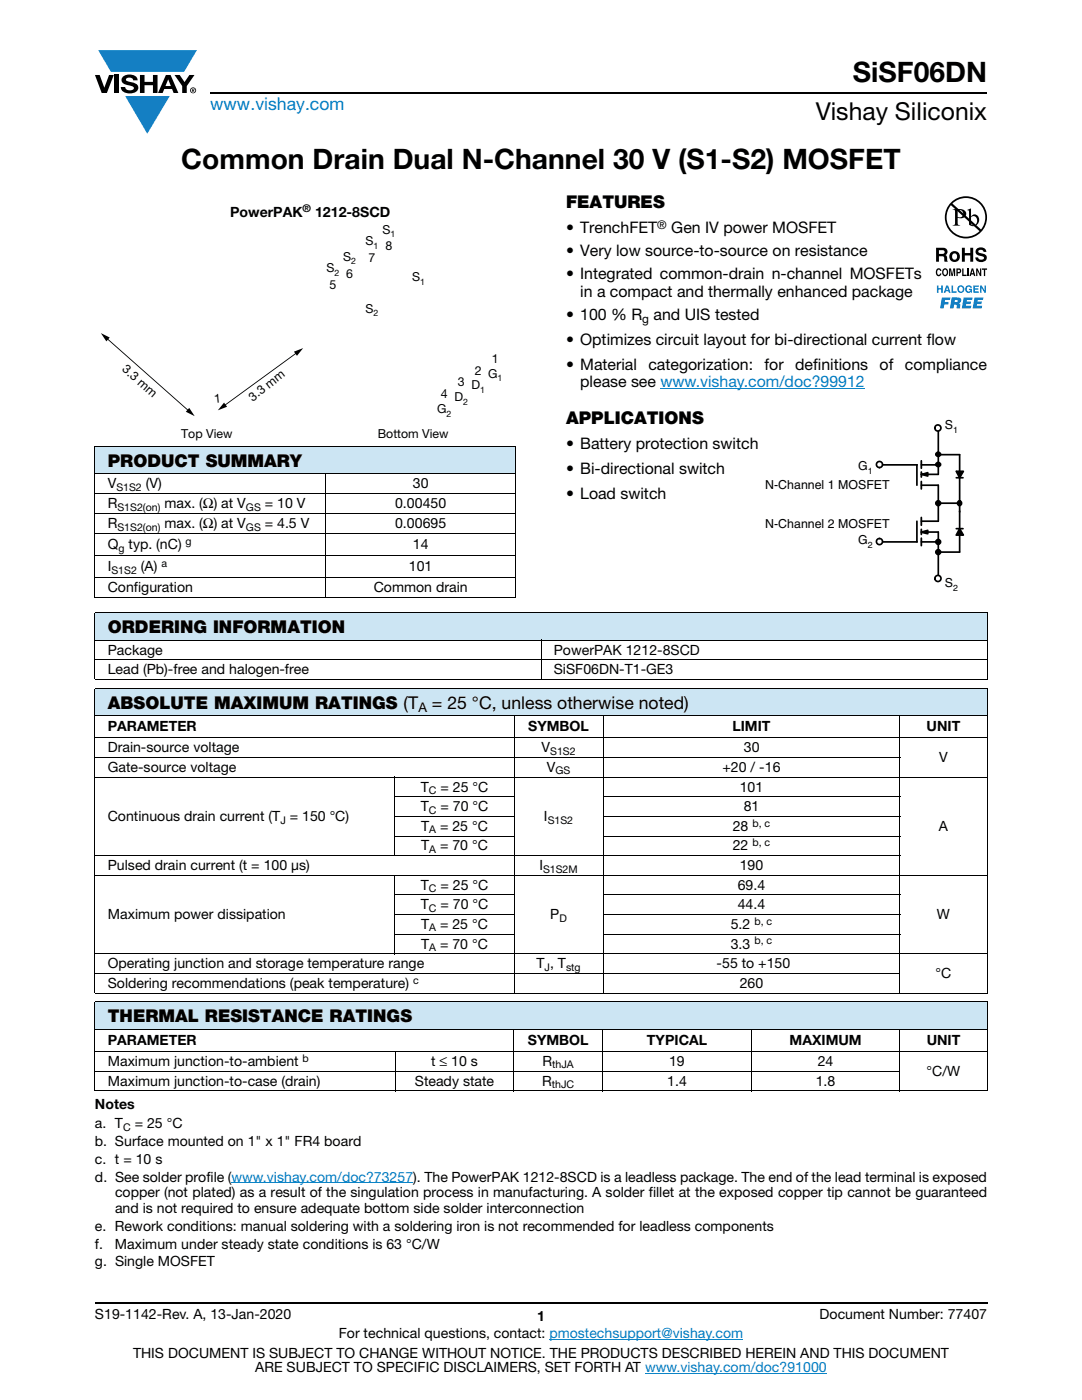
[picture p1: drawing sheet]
<svg xmlns="http://www.w3.org/2000/svg" width="216mm" height="279mm" viewBox="0 0 216 279" stroke-linecap="round" stroke-linejoin="round" font-family="sans-serif">
<defs><g id="words">
<g font-size="5.6">
<text x="170.2" y="16.4">SiSF06DN</text>
<text x="36.2" y="33.8">Common Drain Dual N-Channel 30 V (S1-S2) MOSFET</text>
</g>
<text font-size="4.9" x="162.8" y="24">Vishay Siliconix</text>
<text font-size="3.5" fill="#007ec4" x="42" y="21.9">www.vishay.com</text>
<g font-size="3.5">
<text x="112.9" y="41.5">FEATURES</text>
<text x="112.9" y="84.6">APPLICATIONS</text>
<text x="21.5" y="93.2">PRODUCT SUMMARY</text>
<text x="21.5" y="126.4">ORDERING INFORMATION</text>
<text x="21.5" y="141.5">ABSOLUTE MAXIMUM RATINGS (T</text>
<text x="86.2" y="141.5">= 25 °C, unless otherwise noted)</text>
<text x="21.5" y="204">THERMAL RESISTANCE RATINGS</text>
</g>
<g font-size="3.2">
<text x="112.9" y="46.6">• TrenchFET</text>
<text x="133.9" y="46.6">Gen IV power MOSFET</text>
<text x="112.9" y="51.2">• Very low source-to-source on resistance</text>
<text x="112.9" y="55.8">• Integrated common-drain n-channel MOSFETs</text>
<text x="115.8" y="59.3">in a compact and thermally enhanced package</text>
<text x="112.9" y="63.9">• 100 % R</text>
<text x="130.4" y="63.9">and UIS tested</text>
<text x="112.9" y="68.8">• Optimizes circuit layout for bi-directional current flow</text>
<text x="112.9" y="73.7">• Material</text>
<text x="115.8" y="77.3">please see www.vishay.com/doc?99912</text>
<text x="129.4" y="73.7">categorization:</text>
<text x="152.6" y="73.7">for</text>
<text x="158.7" y="73.7">definitions</text>
<text x="175.5" y="73.7">of</text>
<text x="180.6" y="73.7">compliance</text>
<text x="112.9" y="89.6">• Battery protection switch</text>
<text x="112.9" y="94.6">• Bi-directional switch</text>
<text x="112.9" y="99.5">• Load switch</text>
</g>
<g font-size="2.8">
<text x="45.9" y="43.3">PowerPAK</text>
<text x="62.9" y="43.3">1212-8SCD</text>
<text x="21.5" y="101.4">R</text>
<text x="21.5" y="97.4">V</text>
<text x="29.1" y="97.4">(V)</text>
<text x="32.8" y="101.4">max. (Ω) at V</text>
<text x="52.8" y="101.4">= 10 V</text>
<text x="78.8" y="101.4">0.00450</text>
<text x="82.4" y="97.4">30</text>
<text x="21.5" y="105.4">R</text>
<text x="32.8" y="105.4">max. (Ω) at V</text>
<text x="52.8" y="105.4">= 4.5 V</text>
<text x="78.8" y="105.4">0.00695</text>
<text x="21.5" y="109.6">Q</text>
<text x="25.7" y="109.6">typ. (nC)</text>
<text x="82.4" y="109.6">14</text>
<text x="21.5" y="118.2">Configuration</text>
<text x="21.5" y="114">I</text>
<text x="28.1" y="114">(A)</text>
<text x="74.6" y="118.2">Common drain</text>
<text x="81.6" y="114">101</text>
<text x="21.5" y="130.6">Package</text>
<text x="110.5" y="130.6">PowerPAK 1212-8SCD</text>
<text x="21.5" y="134.6">Lead (Pb)-free and halogen-free</text>
<text x="110.5" y="134.6">SiSF06DN-T1-GE3</text>
<text x="21.5" y="146">PARAMETER</text>
<text x="105.4" y="146">SYMBOL</text>
<text x="146.1" y="146">LIMIT</text>
<text x="184.9" y="146">UNIT</text>
<text x="21.5" y="150.1">Drain-source voltage</text>
<text x="21.5" y="154.1">Gate-source voltage</text>
<text x="108.1" y="150.1">V</text>
<text x="109.1" y="154.1">V</text>
<text x="144.2" y="154.1">+20 / -16</text>
<text x="148.4" y="150.1">30</text>
<text x="187.4" y="152.1">V</text>
<text x="83.9" y="158">T</text>
<text x="83.9" y="161.9">T</text>
<text x="87.9" y="158">= 25 °C</text>
<text x="87.9" y="161.9">= 70 °C</text>
<text x="147.6" y="158">101</text>
<text x="148.4" y="161.9">81</text>
<text x="21.5" y="163.9">Continuous drain current (T = 150 °C)</text>
<text x="84" y="165.8">T</text>
<text x="87.8" y="165.8">= 25 °C</text>
<text x="108.5" y="163.9">I</text>
<text x="146.2" y="165.8">28</text>
<text x="187.3" y="165.8">A</text>
<text x="21.5" y="173.6">Pulsed drain current (t = 100 μs)</text>
<text x="84" y="169.7">T</text>
<text x="87.8" y="169.7">= 70 °C</text>
<text x="107.6" y="173.6">I</text>
<text x="146.2" y="169.7">22</text>
<text x="147.6" y="173.6">190</text>
<text x="83.9" y="177.5">T</text>
<text x="87.9" y="177.5">= 25 °C</text>
<text x="147.2" y="177.5">69.4</text>
<text x="21.5" y="183.4">Maximum power dissipation</text>
<text x="83.9" y="181.5">T</text>
<text x="84" y="185.4">T</text>
<text x="87.8" y="185.4">= 25 °C</text>
<text x="87.9" y="181.5">= 70 °C</text>
<text x="109.8" y="183.4">P</text>
<text x="145.8" y="185.4">5.2</text>
<text x="147.2" y="181.5">44.4</text>
<text x="187" y="183.4">W</text>
<text x="84" y="189.3">T</text>
<text x="87.8" y="189.3">= 70 °C</text>
<text x="145.8" y="189.3">3.3</text>
<text x="21.5" y="197.1">Soldering recommendations (peak temperature)</text>
<text x="21.5" y="193.2">Operating junction and storage temperature range</text>
<text x="107" y="193.2">T , T</text>
<text x="143" y="193.2">-55 to +150</text>
<text x="147.6" y="197.1">260</text>
<text x="186.7" y="195.2">°C</text>
<text x="21.5" y="208.6">PARAMETER</text>
<text x="105.3" y="208.6">SYMBOL</text>
<text x="129.1" y="208.6">TYPICAL</text>
<text x="157.5" y="208.6">MAXIMUM</text>
<text x="184.9" y="208.6">UNIT</text>
<text x="21.5" y="212.7">Maximum junction-to-ambient</text>
<text x="86" y="212.7">t ≤ 10 s</text>
<text x="108.2" y="212.7">R</text>
<text x="133.5" y="212.7">19</text>
<text x="163.2" y="212.7">24</text>
<text x="184.9" y="214.7">°C/W</text>
<text x="18.9" y="221.3">Notes</text>
<text x="21.5" y="216.6">Maximum junction-to-case (drain)</text>
<text x="82.8" y="216.6">Steady state</text>
<text x="108.2" y="216.6">R</text>
<text x="133.1" y="216.6">1.4</text>
<text x="162.8" y="216.6">1.8</text>
<text x="18.9" y="225.2">a. T</text>
<text x="26.9" y="225.2">= 25 °C</text>
<text x="18.9" y="228.7">b. Surface mounted on 1&quot; x 1&quot; FR4 board</text>
<text x="18.9" y="232.3">c. t = 10 s</text>
<text x="18.9" y="235.8">d. See solder profile (www.vishay.com/doc?73257). The PowerPAK 1212-8SCD is a leadless package. The end of the lead terminal is exposed</text>
<text x="22.9" y="239">copper (not plated) as a result of the singulation process in manufacturing. A solder fillet at the exposed copper tip cannot be guaranteed</text>
<text x="18.9" y="245.7">e. Rework conditions: manual soldering with a soldering iron is not recommended for leadless components</text>
<text x="22.9" y="242.1">and is not required to ensure adequate bottom side solder interconnection</text>
<text x="18.9" y="249.2">f.</text>
<text x="22.9" y="249.2">Maximum under steady state conditions is 63 °C/W</text>
<text x="18.9" y="252.7">g. Single MOSFET</text>
<text x="18.9" y="263.3">S19-1142-Rev. A, 13-Jan-2020</text>
<text x="107.2" y="263.6">1</text>
<text x="163.6" y="263.3">Document Number: 77407</text>
<text x="67.6" y="267.1">For technical questions, contact: pmostechsupport@vishay.com</text>
<text x="26.5" y="271">THIS DOCUMENT IS SUBJECT TO CHANGE WITHOUT NOTICE. THE PRODUCTS DESCRIBED HEREIN AND THIS DOCUMENT</text>
<text x="50.9" y="273.8">ARE SUBJECT TO SPECIFIC DISCLAIMERS, SET FORTH AT www.vishay.com/doc?91000</text>
</g>
<text font-size="2.6" x="83.5" y="142.1">A</text>
<g font-size="2.5">
<text x="76.3" y="46.6">S</text>
<text x="68.5" y="52">S</text>
<text x="72.9" y="49">S</text>
<text x="73.5" y="52.3">7</text>
<text x="76.9" y="50">8</text>
<text x="65.1" y="54.4">S</text>
<text x="65.7" y="57.7">5</text>
<text x="69.1" y="55.4">6</text>
<text x="82.3" y="56.1">S</text>
<text x="72.9" y="62.4">S</text>
<text x="24.2" y="73.9" transform="rotate(41 24.2 73.9)">3.3 mm</text>
<text x="91.4" y="77.1">3 D</text>
<text x="94.8" y="74.8">2 G</text>
<text x="98.1" y="72.4">1</text>
<text x="42.8" y="80.4" transform="rotate(-5 42.8 80.4)">1</text>
<text x="50.5" y="80.1" transform="rotate(-38 50.5 80.1)">3.3 mm</text>
<text x="87.2" y="82.4">G</text>
<text x="88" y="79.5">4 D</text>
<text x="36.1" y="87.4">Top View</text>
<text x="75.4" y="87.4">Bottom View</text>
<text x="188.5" y="85.6">S</text>
<text x="171.2" y="93.9">G</text>
<text x="152.7" y="97.6">N-Channel 1 MOSFET</text>
<text x="152.7" y="105.3">N-Channel 2 MOSFET</text>
<text x="171.2" y="108.6">G</text>
<text x="188.5" y="117.2">S</text>
</g>
<g font-size="2.4">
<text x="131.1" y="45.6">®</text>
<text x="128.2" y="64.4">g</text>
</g>
<g font-size="2.1">
<text x="60.4" y="42.3">®</text>
<text x="23.2" y="97.9">S1S2</text>
<text x="23.4" y="101.9">S1S2(on)</text>
<text x="49.1" y="101.9">GS</text>
<text x="23.4" y="105.9">S1S2(on)</text>
<text x="49.1" y="105.9">GS</text>
<text x="23.6" y="110.1">g</text>
<text x="32.2" y="113.2">a</text>
<text x="37" y="108.8">g</text>
<text x="22.2" y="114.5">S1S2</text>
<text x="109.8" y="150.6">S1S2</text>
<text x="110.8" y="154.6">GS</text>
<text x="85.6" y="158.5">C</text>
<text x="55.9" y="164.4">J</text>
<text x="85.6" y="162.4">C</text>
<text x="85.6" y="166.3">A</text>
<text x="109.3" y="164.4">S1S2</text>
<text x="150.1" y="165">b, c</text>
<text x="85.6" y="170.2">A</text>
<text x="150.1" y="168.9">b, c</text>
<text x="85.6" y="178.1">C</text>
<text x="108.4" y="174.1">S1S2M</text>
<text x="85.6" y="182">C</text>
<text x="85.6" y="185.9">A</text>
<text x="111.6" y="183.9">D</text>
<text x="150.5" y="184.5">b, c</text>
<text x="85.6" y="189.8">A</text>
<text x="150.5" y="188.4">b, c</text>
<text x="82.4" y="196.3">c</text>
<text x="108.6" y="193.7">J</text>
<text x="112.9" y="193.7">stg</text>
<text x="60.4" y="211.9">b</text>
<text x="110.2" y="213.2">thJA</text>
<text x="110.1" y="217.1">thJC</text>
<text x="24.6" y="225.7">C</text>
</g>
<g font-size="1.8">
<text x="77.9" y="47.3">1</text>
<text x="70.1" y="52.7">2</text>
<text x="74.5" y="49.7">1</text>
<text x="66.7" y="55.1">2</text>
<text x="83.9" y="56.8">1</text>
<text x="74.5" y="63.1">2</text>
<text x="99.3" y="76.1">1</text>
<text x="89.1" y="83.1">2</text>
<text x="92.4" y="80.8">2</text>
<text x="95.8" y="78.4">1</text>
<text x="190.2" y="86.3">1</text>
<text x="173.2" y="94.6">1</text>
<text x="173.2" y="109.3">2</text>
<text x="190.2" y="117.9">2</text>
</g>
</g></defs>
<g fill="#147fc3">
<path d="M19.6 10h19.7l-2.6 4.3h-1.1h-13.5z"/>
<path d="M25 19.2h8.9l-4.5 7.5z"/>
</g>
<g fill="#000">
<path d="M18.9 15h1l.9 2.5 1-2.5h.9l-1.4 3.6h-1zM22.9 15h.9v3.6h-.9zM24.6 15.3a2.1 2.1 0 0 1 2.8 .3l.1 .4h-.9a.79 .79 0 0 0-.7-.5 .79 .79 0 0 0-.8 .4l.3 .3 1 .2a1.08 1.08 0 0 1 1.2 1 1.08 1.08 0 0 1-1.1 1.2 1.73 1.73 0 0 1-2.4-1.2h.9a.96 .96 0 0 0 .8 .6 .96 .96 0 0 0 .9-.4 1.31 1.31 0 0 0-1.2-.6 1.03 1.03 0 0 1-1.1-.6 1.03 1.03 0 0 1 .2-1.1zM27.9 15h.9v1.3h1.7v-1.3h.9v3.6h-.9v-1.6h-1.7v1.6h-.9zM34.8 15h1.1l.9 1.4 1-1.4h1l-1.5 2.2v1.4h-.9v-1.4z"/>
<path d="M33.6 15.9l.5 1.3h-1.1zM33.1 15l-1.6 3.6h1l.3-.8h1.5l.3 .8h1l-1.6-3.6z"/>
<path d="M38.4 17.8h.2v.2h-.2zM38.3 17.7v.7h.1v-.3l.4 .3-.2-.3 .2-.2-.1-.2z"/>
<path d="M38.1 18a.46 .46 0 0 1 .9 0 .46 .46 0 0 1-.9 0zM37.9 18a.6 .6 0 0 0 1.2 0 .6 .6 0 0 0-1.2 0z"/>
</g>
<path d="M42 18.6h155M18.9 260h178.1" fill="none" stroke="#000" stroke-width=".36"/>
<path d="M131.8 77.5h40.8M46.2 236h36.3M109.6 267.3h38.7M128.7 274h36.3" fill="none" stroke="#007ec4" stroke-width=".2"/>
<path d="M18.9 89h84.1v5.5h-84.1z" fill="#cce5f3"/>
<g fill="none" stroke="#000" stroke-width=".2">
<path d="M18.9 89h84.1M18.9 94.5h84.1M18.9 98.5h84.1M18.9 89.1v9.3M18.9 98.6v7.8M64.9 94.4v25M103 89.1v9.3M103 98.6v7.8M18.9 102.5h84.1M18.9 106.5h84.1M18.9 110.9h84.1M18.9 115.3h84.1"/>
<path d="M18.9 119.3h84.1M18.9 106.6v8.6M18.9 115.4v3.8M103 106.6v8.6M103 115.4v3.8"/>
</g>
<path d="M20.1 39.9h81.7v48h-81.7z" fill="#fff"/>
<path d="M20.1 66.5l1.8 .9-.7 .7zM58.7 70.2l1.8-.7-1.2 1.5zM21.4 67.4l16.3 14.6-.1 .1-16.4-14.5zM37.8 81.4l1.1 1.7-1.8-.9zM44.7 80.9l14.5-10.6 .1 .2-14.5 10.5zM44.7 80.3l.6 .9-1.8 .7z" fill="#000"/>
<path d="M186.7 39.2h10.3v22.3h-10.3z" fill="#fff"/>
<g fill="#0160ae">
<path d="M187 57h.3v.5h.5v-.5h.3v1.4h-.3v-.6h-.5v.6h-.3z"/>
<path d="M189.9 57h.3v1.2h.7v.2h-1z"/>
<path d="M192.8 57.2a.68 .68 0 0 1 1.1 .2l-.8-.2a.55 .55 0 0 0-.2 .6 .55 .55 0 0 0 .4 .4l.4-.3h-.4v-.3h.6v.8h-.2v-.2a.71 .71 0 0 1-1 0 .71 .71 0 0 1 .1-1z"/>
<path d="M194.2 57h1.1v.2h-.8v.3h.7v.3h-.7v.4h.8v.2h-1.1z"/>
<path d="M195.6 57h.3l.5 1 .1-1h.2v1.4h-.3l-.6-1v1h-.2z"/>
<path d="M188 59.4h1.6v.5h-1l-.1 .4h.8l-.1 .5h-.8l-.1 .7h-.7z"/>
<path d="M192.3 59.4h1.8l-.1 .5h-1.1v.3h.9l-.1 .5h-.9l-.1 .3h1.1l-.1 .5h-1.8z"/>
<path d="M194.5 59.4h1.7l-.1 .5h-1l-.1 .3h.9l-.1 .5h-.9v.3h1.1l-.1 .5h-1.8z"/>
<path d="M189 57.3l-.2 .6h.4zM188.8 57h.4l.5 1.4h-.4v-.3h-.6l-.1 .3h-.3z"/>
<path d="M191.3 57.7a.47 .47 0 0 0 .9 0 .47 .47 0 0 0-.9 0zM191 57.7a.75 .75 0 0 1 1.5 0 .75 .75 0 0 1-1.5 0z"/>
<path d="M190.5 59.9v.4l.6-.1-.1-.3zM189.9 59.4l1.8 .1a.63 .63 0 0 1-.4 1l.3 .3v.7h-.7v-.6l-.3-.1h-.2l-.2 .7h-.7z"/>
</g>
<g fill="#000">
<path d="M186.9 53.7l.4-.2 .3 .1 .2 .5-.6-.2a.66 .66 0 0 0 .1 1l.3-.3h.2a.54 .54 0 0 1-.4 .5 .54 .54 0 0 1-.6-.4zM189.4 53.6h.4l.2 1.2 .2-1.2h.4v1.5h-.3v-1.3l-.2 1.3h-.2l-.3-1.3v1.3h-.2zM192 53.6h.3v1.2h.6v.3h-.9zM191.9 49.4h.6v1.1h1.1v-1.1h.6v2.8h-.6v-1.2h-1.1v1.2h-.6zM193 53.6h.3v1.5h-.3zM195 49.6a1.15 1.15 0 0 1 1.8 .7h-.5l-.1-.2a.68 .68 0 0 0-.9-.1v.4l.2 .1a1.29 1.29 0 0 1 1.4 .9 1.17 1.17 0 0 1-1.1 .9 1.17 1.17 0 0 1-1.2-.9h.6v.2a.67 .67 0 0 0 1.1-.1l-.2-.3-.6-.2a.82 .82 0 0 1-.8-.5 .82 .82 0 0 1 .3-.9zM194.8 53.6h.3l.5 1v-1h.2v1.5h-.3l-.5-1.1v1.1h-.2zM195.9 53.6h1.1v.2h-.4v1.3h-.3v-1.3h-.4z"/>
<path d="M187.4 49.9v.8l.9-.1a.39 .39 0 0 0 0-.6zM186.8 49.4h1.4a.79 .79 0 0 1 .8 .5 .79 .79 0 0 1-.1 .9l-.3 .1a.98 .98 0 0 1 .4 1.2l.1 .1h-.6l-.2-1-.9-.1v1.1h-.6z"/>
<path d="M188.4 53.8a.64 .64 0 0 0 .2 1.1l.1-.1a.64 .64 0 0 0-.1-1zM188.2 53.7l.2-.1a.56 .56 0 0 1 .7 .3 .82 .82 0 0 1-.5 1.2h-.2a.89 .89 0 0 1-.2-1.4z"/>
<path d="M190 40.6a3.9 3.9 0 0 1 5.3-.1 3.9 3.9 0 0 1 .4 5.3zM189.7 41l5.8 5.1a3.9 3.9 0 0 1-5.4 .1 3.9 3.9 0 0 1-.4-5.2zM188.5 43.4a4.2 4.2 0 0 0 8.5 0 4.2 4.2 0 0 0-8.5 0z"/>
<path d="M190.2 50.6a.63 .63 0 0 0-.2 .8 .63 .63 0 0 0 .7 .4 .63 .63 0 0 0 .3-.8 .63 .63 0 0 0-.8-.4zM189.4 51.2a1.1 1.1 0 0 1 2.2 0 1.1 1.1 0 0 1-2.2 0z"/>
<path d="M191.1 42v1.3a.75 .75 0 0 0 1.1-.7 .75 .75 0 0 0-1.1-.6zM190.1 41.7a2.81 2.81 0 0 1 2.5 .4 .97 .97 0 0 1-.1 1.2 .97 .97 0 0 1-1.2 .2h-.2v1v.3l.5 .2h-1.5l.3-.1 .2-.4v-2.3l-.1-.2z"/>
<path d="M191.1 53.8v.5l.4-.1v-.3zM190.8 53.6h.6a.5 .5 0 0 1 .4 .5 .5 .5 0 0 1-.4 .4h-.3v.6h-.3z"/>
<path d="M193.8 43.4v1.3l.1 .2a.72 .72 0 0 0 .8-.1 .72 .72 0 0 0 .3-.8 .72 .72 0 0 0-.4-.8 .72 .72 0 0 0-.8 .2zM193 41.9l.8-.3v1.6a.89 .89 0 0 1 1.1-.4 .89 .89 0 0 1 .5 1.1 1.23 1.23 0 0 1-.7 1.1 1.23 1.23 0 0 1-1.3-.1l-.1-2.7z"/>
<path d="M194 53.9l-.1 .6h.3zM193.9 53.6h.3l.4 1.5h-.3v-.3h-.5l-.1 .3h-.3z"/>
</g>
<path d="M152.7 83.5h39.7v35h-39.7z" fill="#fff"/>
<path d="M187.2 96.8v7.2h-3.4M183 104v4.1M183.8 108.1h3.4M184 106.3l1.1 .2v-.7l-1.3 .4h3.4v9.3M187.2 110.2h4.3M187.2 100.4h4.3" fill="none" stroke="#000" stroke-width=".34"/>
<path d="M183.8 103.3v1.5M183.8 105.6v1.1M183.8 107.4v1.5" fill="none" stroke="#000" stroke-width=".35"/>
<path d="M183.8 106.2l1.3-.4v.7z" fill="#000"/>
<circle cx="175.5" cy="108.1" r=".61" fill="#fff"/>
<g fill="none" stroke="#000" stroke-width=".34">
<path d="M190.8 105.5h1.4M190.9 106.8h1.3l-.7-1.3-.7 1.3M191.5 102v8.2"/>
<circle cx="175.5" cy="108.1" r=".61"/>
</g>
<path d="M191.5 105.5l.7 1.3h-1.3z" fill="#000"/>
<circle cx="187.2" cy="115.4" r=".61" fill="#fff"/>
<g fill="none" stroke="#000" stroke-width=".34">
<path d="M183 92.8v4M183.8 96.8h3.4M183.8 92.8h3.4M187.2 90.7h4.3M187.2 85.4v9.3h-3.4l1.3 .3v-.7l-1.1 .4M176.1 108.1h6.9"/>
<circle cx="187.2" cy="115.4" r=".61"/>
</g>
<path d="M183.8 92v1.5M183.8 94.2v1M183.8 96.1v1.5" fill="none" stroke="#000" stroke-width=".35"/>
<path d="M183.8 94.7l1.3-.4v.7z" fill="#000"/>
<circle cx="175.5" cy="92.7" r=".61" fill="#fff"/>
<g fill="none" stroke="#000" stroke-width=".34">
<path d="M190.8 94.1l.7 1.2 .7-1.2h-1.3M190.8 95.3h1.4M191.5 90.7v11.5"/>
<circle cx="175.5" cy="92.7" r=".61"/>
</g>
<path d="M190.9 94.1h1.3l-.7 1.2z" fill="#000"/>
<circle cx="187.1" cy="85.4" r=".61" fill="#fff"/>
<g fill="none" stroke="#000" stroke-width=".34">
<path d="M176.1 92.8h6.9"/>
<circle cx="187.1" cy="85.4" r=".61"/>
<circle cx="187.2" cy="90.7" r=".44"/>
<circle cx="187.2" cy="92.7" r=".44"/>
<circle cx="187.2" cy="100.4" r=".47"/>
<circle cx="187.2" cy="108.1" r=".47"/>
<circle cx="187.2" cy="110.2" r=".47"/>
<circle cx="191.5" cy="100.4" r=".43"/>
</g>
<g fill="#000">
<circle cx="187.2" cy="90.7" r=".44"/>
<circle cx="187.2" cy="92.7" r=".44"/>
<circle cx="187.2" cy="100.4" r=".47"/>
<circle cx="187.2" cy="108.1" r=".47"/>
<circle cx="187.2" cy="110.2" r=".47"/>
<circle cx="191.5" cy="100.4" r=".43"/>
</g>
<g fill="#cce5f3">
<path d="M18.9 122.3h178.1v5.5h-178.1z"/>
<path d="M18.9 137.4h178.1v5.5h-178.1z"/>
<path d="M18.9 199.9h178.1v5.5h-178.1z"/>
</g>
<g fill="none" stroke="#000" stroke-width=".2">
<path d="M18.9 122.3h178.1M18.9 127.8h178.1M18.9 131.7h178.1M18.9 135.6h178.1M18.9 137.4h178.1M18.9 122.3v5.4M18.9 127.8v7.7M18.9 137.4v60.7M107.9 127.7v8M197 122.3v5.4M197 127.8v7.7M197 137.4v60.7"/>
<path d="M18.9 142.9h101.3M18.9 147.3h178.1M18.9 151.2h160.8M18.9 155.1h178.1M78.7 159h24M78.8 155v15.9M102.6 142.8v55.5M120.2 159h59.5M120.3 142.8v20M120.4 142.9h59.1M179.6 142.8v55.5M179.7 142.9h17.3"/>
<path d="M18.9 170.8h160.8M18.9 174.7h178.1M78.7 162.9h24M78.7 166.9h24M78.7 178.6h24M78.8 174.6v15.8M120.2 162.9h59.5M120.2 166.9h59.5M120.2 178.6h59.5M120.3 163v19.4M18.9 190.4h178.1M18.9 194.3h160.8"/>
<path d="M18.9 198.2h178.1M18.9 199.9h178.1M78.7 182.5h24M78.7 186.4h24M120.2 182.5h59.5M120.2 186.4h59.5M120.3 182.6v15.7M18.9 205.4h101.3M18.9 209.8h178.1M18.9 213.8h160.7M18.9 217.7h101.3M18.9 200v17.6"/>
<path d="M78.9 209.8v8M102.5 205.4v12.4M120.3 205.4v12.4M120.4 205.4h59.1M120.4 217.7h59.1M149.9 205.4v12.4M179.6 205.4v12.4M179.6 205.4h17.4M179.6 217.7h17.4M197 200v17.6"/>
</g>
<use href="#words"/>
</svg>
